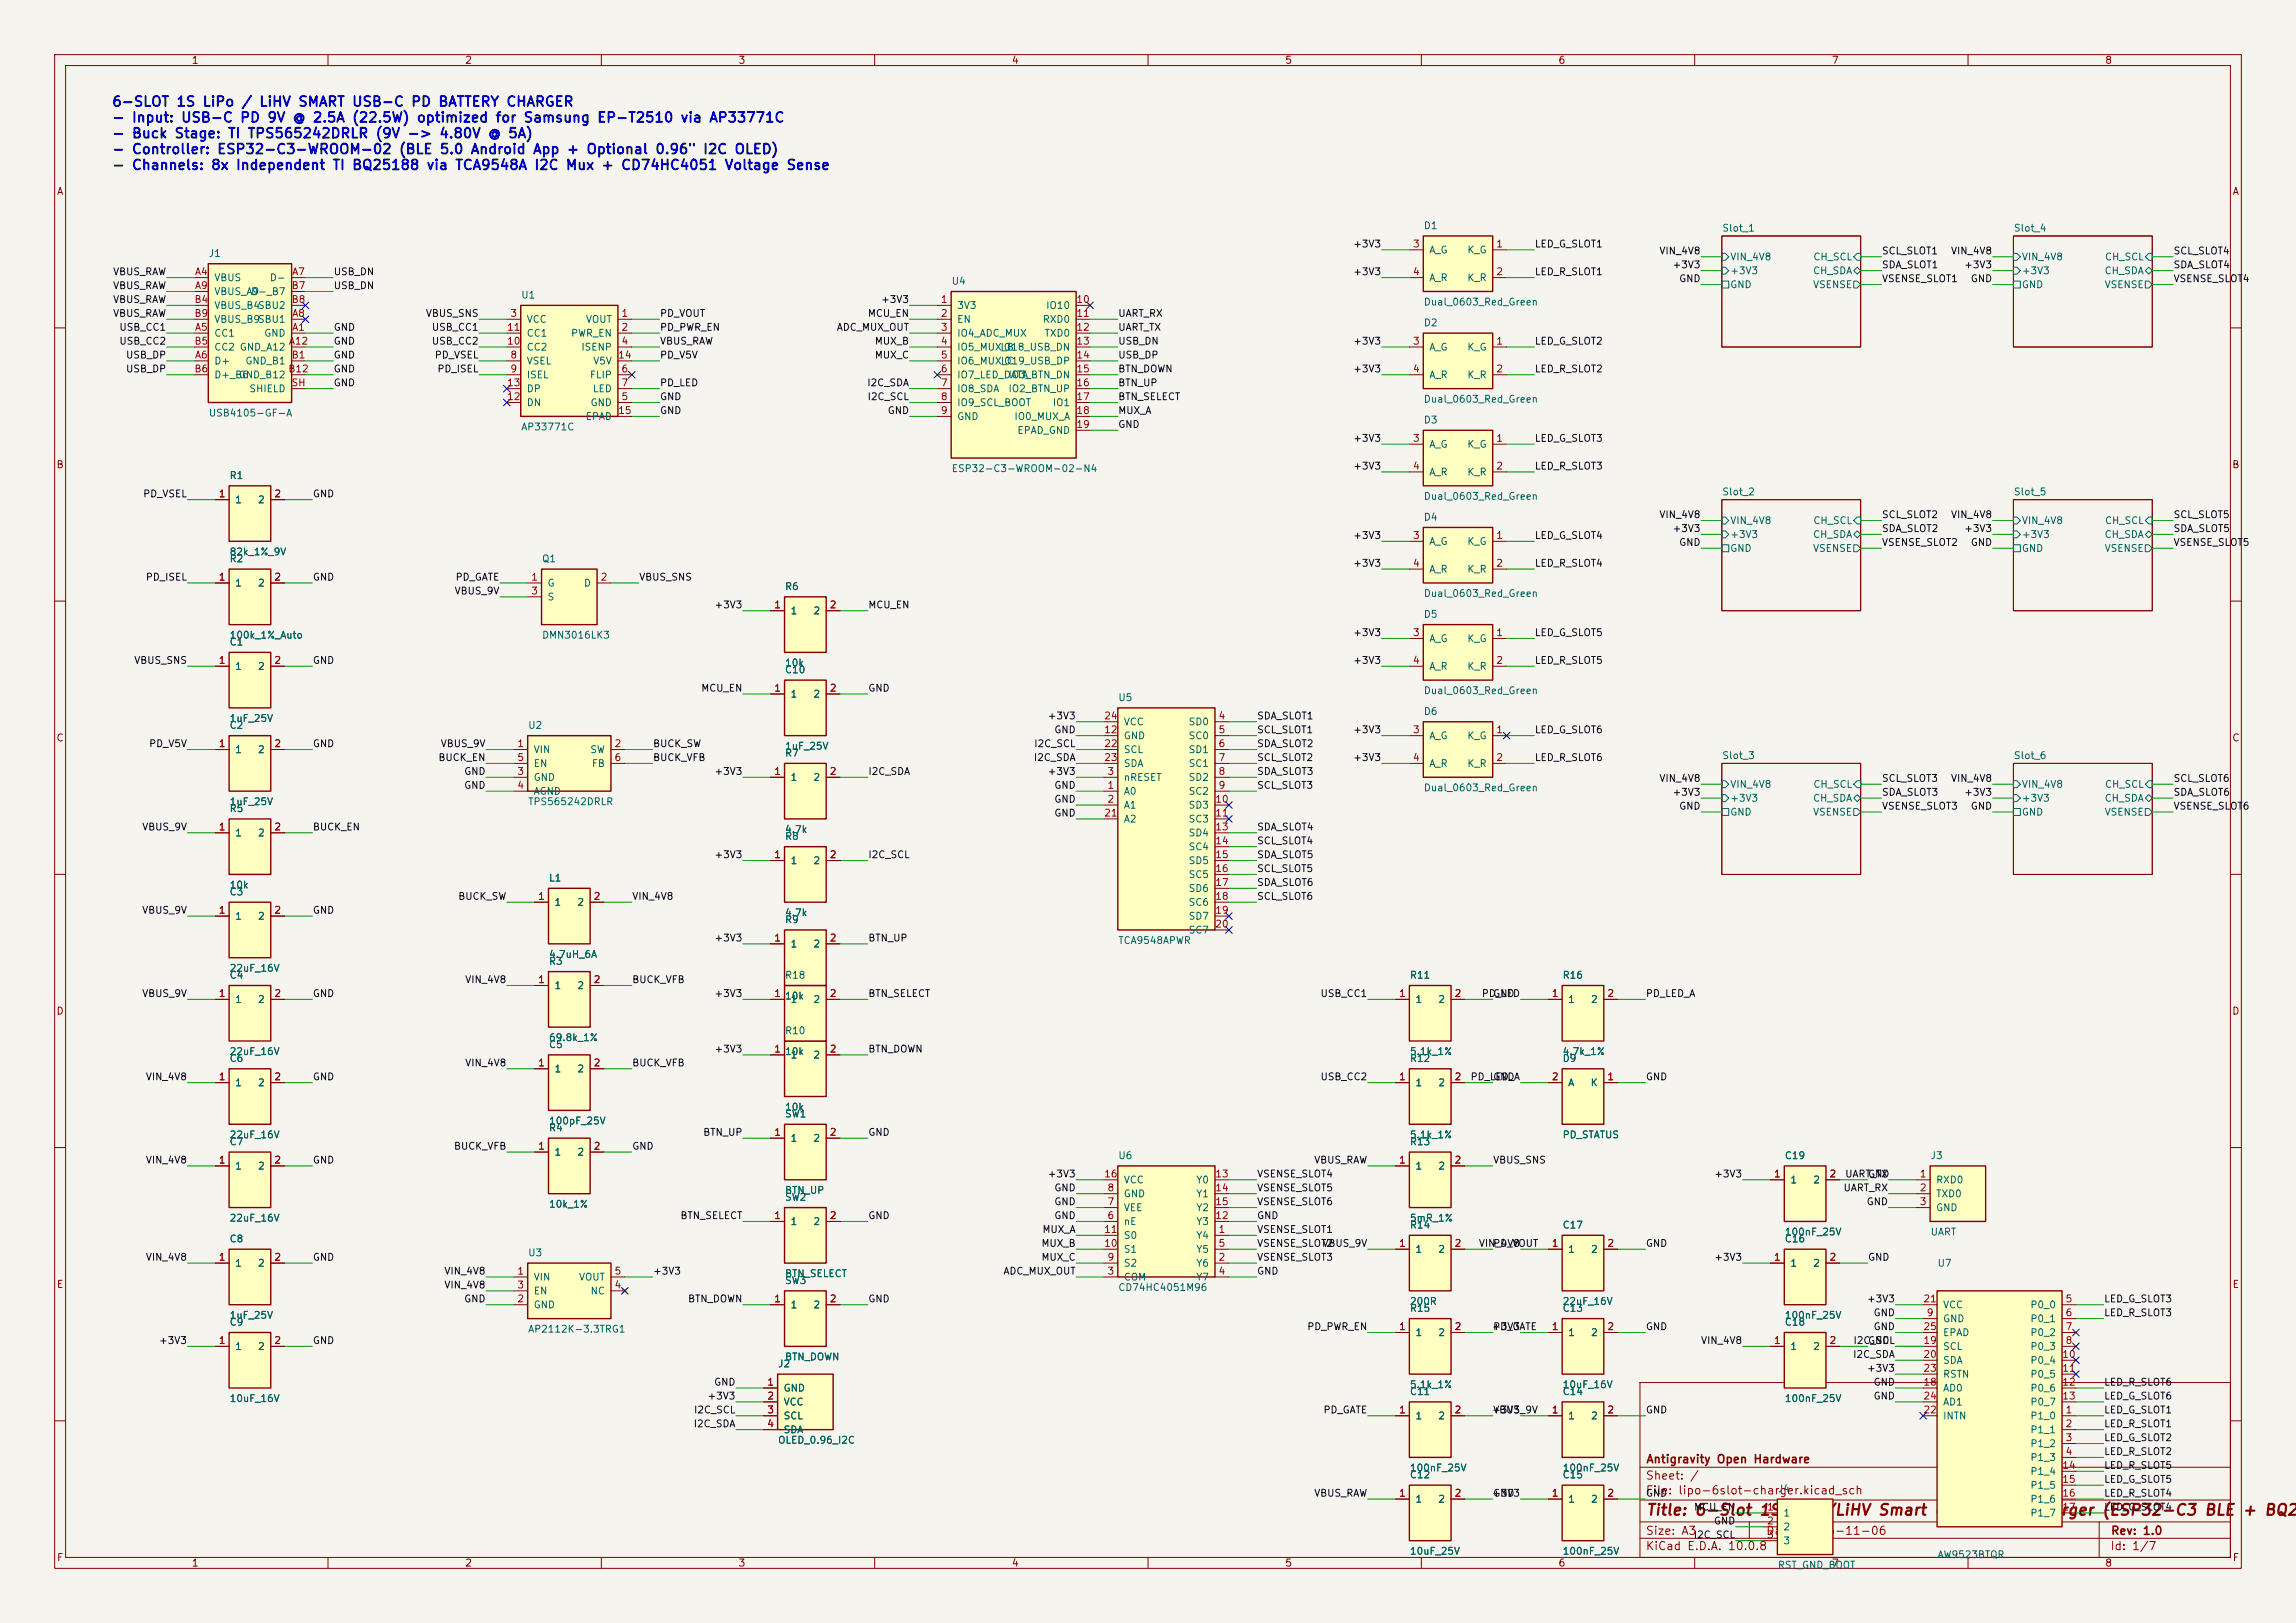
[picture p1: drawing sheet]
<svg xmlns="http://www.w3.org/2000/svg" width="420mm" height="297mm" viewBox="0 0 420 297" stroke-linecap="round" stroke-linejoin="round" font-family="sans-serif">
<defs><g id="words">
<g font-size="2" fill="#840000">
<text x="301" y="277.8">Title: 6-Slot 1S LiPo/LiHV Smart USB-C PD Charger (ESP32-C3 BLE</text>
<text x="410" y="277.8">+ BQ25</text>
</g>
<g font-size="1.8" fill="#0000c2">
<text x="20.4" y="19.9">6-SLOT 1S LiPo / LiHV SMART USB-C PD BATTERY CHARGER</text>
<text x="20.4" y="22.8">- Input: USB-C PD 9V @ 2.5A (22.5W) optimized for Samsung EP-T2510 via AP33771C</text>
<text x="20.4" y="25.7">- Buck Stage: TI TPS565242DRLR (9V -&gt; 4.80V @ 5A)</text>
<text x="20.4" y="28.6">- Controller: ESP32-C3-WROOM-02 (BLE 5.0 Android App + Optional 0.96&quot; I2C OLED)</text>
<text x="20.4" y="31.5">- Channels: 8x Independent TI BQ25188 via TCA9548A I2C Mux + CD74HC4051 Voltage Sense</text>
</g>
<g font-size="1.5" fill="#840000">
<text x="301" y="268.1">Antigravity Open Hardware</text>
<text x="300.9" y="273.8">File: lipo-6slot-charger.kicad_sch</text>
<text x="300.9" y="271.1">Sheet: /</text>
<text x="300.9" y="281.2">Size: A3</text>
<text x="322.9" y="281.2">Date: 2026-11-06</text>
<text x="386" y="281.2">Rev: 1.0</text>
<text x="300.9" y="284">KiCad E.D.A. 10.0.8</text>
<text x="385.9" y="284">Id: 1/7</text>
</g>
<g font-size="1.3" fill="#840000">
<text x="35" y="12">1</text>
<text x="85" y="12">2</text>
<text x="135" y="12">3</text>
<text x="185" y="12">4</text>
<text x="235" y="12">5</text>
<text x="285" y="12">6</text>
<text x="335" y="12">7</text>
<text x="385" y="12">8</text>
<text x="10.3" y="36">A</text>
<text x="408.3" y="36">A</text>
<text x="10.2" y="86">B</text>
<text x="408.2" y="86">B</text>
<text x="10.2" y="136">C</text>
<text x="408.2" y="136">C</text>
<text x="10.2" y="186">D</text>
<text x="408.2" y="186">D</text>
<text x="10.3" y="236">E</text>
<text x="408.3" y="236">E</text>
<text x="10.3" y="286">F</text>
<text x="35" y="287">1</text>
<text x="85" y="287">2</text>
<text x="135" y="287">3</text>
<text x="185" y="287">4</text>
<text x="235" y="287">5</text>
<text x="285" y="287">6</text>
<text x="335" y="287">7</text>
<text x="385" y="287">8</text>
<text x="408.3" y="286">F</text>
</g>
<g font-size="1.3" fill="#006464">
<text x="38.1" y="47.3">J1</text>
<text x="260.3" y="42.2">D1</text>
<text x="261.3" y="46.7">A_G</text>
<text x="268.3" y="46.7">K_G</text>
<text x="314.9" y="42.7">Slot_1</text>
<text x="316.4" y="48">VIN_4V8</text>
<text x="331.6" y="48">CH_SCL</text>
<text x="368.3" y="42.7">Slot_4</text>
<text x="369.7" y="48">VIN_4V8</text>
<text x="384.9" y="48">CH_SCL</text>
<text x="39.1" y="51.8">VBUS</text>
<text x="49.3" y="51.8">D-</text>
<text x="174" y="52.4">U4</text>
<text x="261.3" y="51.8">A_R</text>
<text x="268.3" y="51.8">K_R</text>
<text x="316.4" y="50.5">+3V3</text>
<text x="316.4" y="53">GND</text>
<text x="331.5" y="50.5">CH_SDA</text>
<text x="331.5" y="53">VSENSE</text>
<text x="369.7" y="50.5">+3V3</text>
<text x="369.7" y="53">GND</text>
<text x="384.9" y="50.5">CH_SDA</text>
<text x="384.9" y="53">VSENSE</text>
<text x="39.1" y="54.3">VBUS_A9</text>
<text x="39.1" y="56.8">VBUS_B4SBU2</text>
<text x="39.1" y="59.4">VBUS_B9SBU1</text>
<text x="45.8" y="54.3">D-_B7</text>
<text x="95.2" y="54.9">U1</text>
<text x="96.2" y="59.4">VCC</text>
<text x="107.1" y="59.4">VOUT</text>
<text x="175" y="56.8">3V3</text>
<text x="175" y="59.4">EN</text>
<text x="190.6" y="59.4">RXD0</text>
<text x="191.3" y="56.8">IO10</text>
<text x="260.3" y="56.2">Dual_0603_Red_Green</text>
<text x="39.1" y="61.9">CC1</text>
<text x="39.1" y="64.5">CC2 GND_A12</text>
<text x="48.2" y="61.9">GND</text>
<text x="96.2" y="64.5">CC2</text>
<text x="96.2" y="61.9">CC1</text>
<text x="104.3" y="61.9">PWR_EN</text>
<text x="106.2" y="64.5">ISENP</text>
<text x="175" y="61.9">IO4_ADC_MUX</text>
<text x="175" y="64.5">IO5_MUX_B</text>
<text x="182.9" y="64.5">IO18_USB_DN</text>
<text x="191" y="61.9">TXD0</text>
<text x="260.3" y="60">D2</text>
<text x="261.3" y="64.5">A_G</text>
<text x="268.3" y="64.5">K_G</text>
<text x="39.1" y="67">D+</text>
<text x="39.1" y="69.5">D+_B6</text>
<text x="43.6" y="69.5">GND_B12</text>
<text x="44.8" y="67">GND_B1</text>
<text x="96.2" y="67">VSEL</text>
<text x="96.2" y="69.5">ISEL</text>
<text x="107.8" y="69.5">FLIP</text>
<text x="108.4" y="67">V5V</text>
<text x="175" y="67">IO6_MUX_C</text>
<text x="175" y="69.5">IO7_LED_DATA</text>
<text x="183" y="67">IO19_USB_DP</text>
<text x="184.4" y="69.5">IO3_BTN_DN</text>
<text x="261.3" y="69.5">A_R</text>
<text x="268.3" y="69.5">K_R</text>
<text x="38.1" y="76.5">USB4105-GF-A</text>
<text x="45.5" y="72.1">SHIELD</text>
<text x="96.2" y="74.6">DN</text>
<text x="96.2" y="72.1">DP</text>
<text x="107" y="77.2">EPAD</text>
<text x="107.9" y="74.6">GND</text>
<text x="108.3" y="72.1">LED</text>
<text x="175" y="72.1">IO8_SDA</text>
<text x="175" y="74.6">IO9_SCL_BOOT</text>
<text x="175" y="77.2">GND</text>
<text x="184.4" y="72.1">IO2_BTN_UP</text>
<text x="185.4" y="77.2">IO0_MUX_A</text>
<text x="192.5" y="74.6">IO1</text>
<text x="260.3" y="77.8">D3</text>
<text x="260.3" y="74">Dual_0603_Red_Green</text>
<text x="95.2" y="79.1">AP33771C</text>
<text x="186" y="79.7">EPAD_GND</text>
<text x="261.3" y="82.2">A_G</text>
<text x="268.3" y="82.2">K_G</text>
<text x="41.9" y="88">R1</text>
<text x="174" y="86.7">ESP32-C3-WROOM-02-N4</text>
<text x="261.3" y="87.3">A_R</text>
<text x="268.3" y="87.3">K_R</text>
<text x="42.9" y="92.4">1</text>
<text x="47.1" y="92.4">2</text>
<text x="260.3" y="95.6">D4</text>
<text x="260.3" y="91.8">Dual_0603_Red_Green</text>
<text x="314.9" y="90.9">Slot_2</text>
<text x="368.3" y="90.9">Slot_5</text>
<text x="41.9" y="101.9">82k_1%_9V</text>
<text x="261.3" y="100">A_G</text>
<text x="268.3" y="100">K_G</text>
<text x="316.4" y="96.2">VIN_4V8</text>
<text x="316.4" y="98.8">+3V3</text>
<text x="316.4" y="101.3">GND</text>
<text x="331.5" y="98.8">CH_SDA</text>
<text x="331.5" y="101.3">VSENSE</text>
<text x="331.6" y="96.2">CH_SCL</text>
<text x="369.7" y="96.2">VIN_4V8</text>
<text x="369.7" y="98.8">+3V3</text>
<text x="369.7" y="101.3">GND</text>
<text x="384.9" y="98.8">CH_SDA</text>
<text x="384.9" y="101.3">VSENSE</text>
<text x="384.9" y="96.2">CH_SCL</text>
<text x="41.9" y="103.2">R2</text>
<text x="42.9" y="107.6">1</text>
<text x="47.1" y="107.6">2</text>
<text x="99" y="103.2">Q1</text>
<text x="100" y="107.6">G</text>
<text x="106.7" y="107.6">D</text>
<text x="261.3" y="105.1">A_R</text>
<text x="268.3" y="105.1">K_R</text>
<text x="100" y="110.2">S</text>
<text x="143.5" y="108.3">R6</text>
<text x="144.5" y="112.7">1</text>
<text x="148.7" y="112.7">2</text>
<text x="260.3" y="109.5">Dual_0603_Red_Green</text>
<text x="260.3" y="113.4">D5</text>
<text x="41.9" y="118.4">C1</text>
<text x="41.9" y="117.2">100k_1%_Auto</text>
<text x="99" y="117.2">DMN3016LK3</text>
<text x="261.3" y="117.8">A_G</text>
<text x="268.3" y="117.8">K_G</text>
<text x="42.9" y="122.9">1</text>
<text x="47.1" y="122.9">2</text>
<text x="143.5" y="123.5">C10</text>
<text x="143.5" y="122.2">10k</text>
<text x="261.3" y="122.9">A_R</text>
<text x="268.3" y="122.9">K_R</text>
<text x="144.5" y="128">1</text>
<text x="148.7" y="128">2</text>
<text x="204.5" y="128.6">U5</text>
<text x="260.3" y="131.1">D6</text>
<text x="260.3" y="127.3">Dual_0603_Red_Green</text>
<text x="41.9" y="133.7">C2</text>
<text x="41.9" y="132.4">1uF_25V</text>
<text x="96.5" y="133.7">U2</text>
<text x="143.5" y="137.5">1uF_25V</text>
<text x="205.5" y="135.6">GND</text>
<text x="205.5" y="133">VCC</text>
<text x="217.3" y="133">SD0</text>
<text x="217.3" y="135.6">SC0</text>
<text x="261.3" y="135.6">A_G</text>
<text x="268.3" y="135.6">K_G</text>
<text x="42.9" y="138.1">1</text>
<text x="47.1" y="138.1">2</text>
<text x="97.5" y="138.1">VIN</text>
<text x="97.5" y="143.2">GND</text>
<text x="97.5" y="140.7">EN</text>
<text x="107.9" y="138.1">SW</text>
<text x="108.2" y="140.7">FB</text>
<text x="143.5" y="138.8">R7</text>
<text x="144.5" y="143.2">1</text>
<text x="148.7" y="143.2">2</text>
<text x="205.5" y="143.2">nRESET</text>
<text x="205.5" y="138.1">SCL</text>
<text x="205.5" y="140.7">SDA</text>
<text x="217.3" y="138.1">SD1</text>
<text x="217.3" y="140.7">SC1</text>
<text x="217.3" y="143.2">SD2</text>
<text x="261.3" y="140.7">A_R</text>
<text x="268.3" y="140.7">K_R</text>
<text x="314.9" y="139.2">Slot_3</text>
<text x="368.3" y="139.2">Slot_6</text>
<text x="41.9" y="147.6">1uF_25V</text>
<text x="41.9" y="148.9">R5</text>
<text x="96.5" y="147.6">TPS565242DRLR</text>
<text x="97.5" y="145.7">AGND</text>
<text x="205.5" y="145.7">A0</text>
<text x="205.5" y="148.3">A1</text>
<text x="217.3" y="145.7">SC2</text>
<text x="217.3" y="148.3">SD3</text>
<text x="260.3" y="145.1">Dual_0603_Red_Green</text>
<text x="316.4" y="144.5">VIN_4V8</text>
<text x="316.4" y="147">+3V3</text>
<text x="316.4" y="149.6">GND</text>
<text x="331.5" y="147">CH_SDA</text>
<text x="331.5" y="149.6">VSENSE</text>
<text x="331.6" y="144.5">CH_SCL</text>
<text x="369.7" y="144.5">VIN_4V8</text>
<text x="369.7" y="147">+3V3</text>
<text x="369.7" y="149.6">GND</text>
<text x="384.9" y="147">CH_SDA</text>
<text x="384.9" y="149.6">VSENSE</text>
<text x="384.9" y="144.5">CH_SCL</text>
<text x="42.9" y="153.4">1</text>
<text x="47.1" y="153.4">2</text>
<text x="143.5" y="154">R8</text>
<text x="143.5" y="152.7">4.7k</text>
<text x="205.5" y="150.8">A2</text>
<text x="217.3" y="150.8">SC3</text>
<text x="217.3" y="153.4">SD4</text>
<text x="217.3" y="155.9">SC4</text>
<text x="100.3" y="161.6">L1</text>
<text x="144.5" y="158.4">1</text>
<text x="148.7" y="158.4">2</text>
<text x="217.3" y="158.4">SD5</text>
<text x="217.3" y="161">SC5</text>
<text x="41.9" y="162.9">10k</text>
<text x="41.9" y="164.2">C3</text>
<text x="101.3" y="166.1">1</text>
<text x="105.5" y="166.1">2</text>
<text x="143.5" y="168">4.7k</text>
<text x="217.3" y="163.5">SD6</text>
<text x="217.3" y="166.1">SC6</text>
<text x="42.9" y="168.6">1</text>
<text x="47.1" y="168.6">2</text>
<text x="143.5" y="169.2">R9</text>
<text x="144.5" y="173.7">1</text>
<text x="148.7" y="173.7">2</text>
<text x="204.5" y="173">TCA9548APWR</text>
<text x="217.3" y="168.6">SD7</text>
<text x="217.3" y="171.1">SC7</text>
<text x="41.9" y="178.1">22uF_16V</text>
<text x="41.9" y="179.4">C4</text>
<text x="100.3" y="175.6">4.7uH_6A</text>
<text x="100.3" y="176.9">R3</text>
<text x="143.5" y="179.4">R18</text>
<text x="257.8" y="179.4">R11</text>
<text x="285.7" y="179.4">R16</text>
<text x="42.9" y="183.8">1</text>
<text x="47.1" y="183.8">2</text>
<text x="101.3" y="181.3">1</text>
<text x="105.5" y="181.3">2</text>
<text x="143.5" y="183.2">10k</text>
<text x="144.5" y="183.8">1</text>
<text x="148.7" y="183.8">2</text>
<text x="258.8" y="183.8">1</text>
<text x="263" y="183.8">2</text>
<text x="286.7" y="183.8">1</text>
<text x="290.9" y="183.8">2</text>
<text x="100.3" y="190.8">69.8k_1%</text>
<text x="143.5" y="189.6">R10</text>
<text x="41.9" y="194.6">C6</text>
<text x="41.9" y="193.4">22uF_16V</text>
<text x="100.3" y="192.1">C5</text>
<text x="101.3" y="196.5">1</text>
<text x="105.5" y="196.5">2</text>
<text x="143.5" y="193.4">10k</text>
<text x="144.5" y="194">1</text>
<text x="148.7" y="194">2</text>
<text x="257.8" y="193.4">5.1k_1%</text>
<text x="257.8" y="194.6">R12</text>
<text x="285.7" y="193.4">4.7k_1%</text>
<text x="285.7" y="194.6">D9</text>
<text x="42.9" y="199.1">1</text>
<text x="47.1" y="199.1">2</text>
<text x="143.5" y="203.5">10k</text>
<text x="258.8" y="199.1">1</text>
<text x="263" y="199.1">2</text>
<text x="286.7" y="199.1">A</text>
<text x="290.9" y="199.1">K</text>
<text x="41.9" y="209.9">C7</text>
<text x="41.9" y="208.6">22uF_16V</text>
<text x="100.3" y="207.3">R4</text>
<text x="100.3" y="206.1">100pF_25V</text>
<text x="143.5" y="204.8">SW1</text>
<text x="144.5" y="209.2">1</text>
<text x="148.7" y="209.2">2</text>
<text x="257.8" y="208.6">5.1k_1%</text>
<text x="257.8" y="209.9">R13</text>
<text x="285.7" y="208.6">PD_STATUS</text>
<text x="42.9" y="214.3">1</text>
<text x="47.1" y="214.3">2</text>
<text x="101.3" y="211.8">1</text>
<text x="105.5" y="211.8">2</text>
<text x="204.5" y="212.4">U6</text>
<text x="258.8" y="214.3">1</text>
<text x="263" y="214.3">2</text>
<text x="326.4" y="212.4">C19</text>
<text x="353" y="212.4">J3</text>
<text x="100.3" y="221.3">10k_1%</text>
<text x="143.5" y="218.8">BTN_UP</text>
<text x="143.5" y="220">SW2</text>
<text x="205.5" y="221.9">VEE</text>
<text x="205.5" y="219.4">GND</text>
<text x="205.5" y="216.9">VCC</text>
<text x="218.7" y="216.9">Y0</text>
<text x="218.7" y="219.4">Y1</text>
<text x="218.7" y="221.9">Y2</text>
<text x="327.4" y="216.9">1</text>
<text x="331.6" y="216.9">2</text>
<text x="354" y="216.9">RXD0</text>
<text x="354" y="219.4">TXD0</text>
<text x="354" y="221.9">GND</text>
<text x="41.9" y="227.7">C8</text>
<text x="41.9" y="223.8">22uF_16V</text>
<text x="144.5" y="224.5">1</text>
<text x="148.7" y="224.5">2</text>
<text x="205.5" y="224.5">nE</text>
<text x="205.5" y="227">S0</text>
<text x="218.7" y="227">Y4</text>
<text x="218.7" y="224.5">Y3</text>
<text x="257.8" y="225.1">R14</text>
<text x="257.8" y="223.8">5mR_1%</text>
<text x="285.7" y="225.1">C17</text>
<text x="326.4" y="226.4">100nF_25V</text>
<text x="326.4" y="227.7">C16</text>
<text x="353" y="226.4">UART</text>
<text x="42.9" y="232.1">1</text>
<text x="47.1" y="232.1">2</text>
<text x="96.5" y="230.2">U3</text>
<text x="205.5" y="232.1">S2</text>
<text x="205.5" y="229.6">S1</text>
<text x="218.7" y="232.1">Y6</text>
<text x="218.7" y="229.6">Y5</text>
<text x="258.8" y="229.6">1</text>
<text x="263" y="229.6">2</text>
<text x="286.7" y="229.6">1</text>
<text x="290.9" y="229.6">2</text>
<text x="327.4" y="232.1">1</text>
<text x="331.6" y="232.1">2</text>
<text x="354.3" y="232.1">U7</text>
<text x="97.5" y="234.6">VIN</text>
<text x="97.5" y="239.7">GND</text>
<text x="97.5" y="237.2">EN</text>
<text x="105.8" y="234.6">VOUT</text>
<text x="107.9" y="237.2">NC</text>
<text x="143.5" y="234">BTN_SELECT</text>
<text x="143.5" y="235.3">SW3</text>
<text x="144.5" y="239.7">1</text>
<text x="148.7" y="239.7">2</text>
<text x="204.5" y="236.5">CD74HC4051M96</text>
<text x="205.5" y="234.6">COM</text>
<text x="218.7" y="234.6">Y7</text>
<text x="257.8" y="239.1">200R</text>
<text x="285.7" y="239.1">22uF_16V</text>
<text x="355.3" y="239.7">VCC</text>
<text x="371.3" y="239.7">P0_0</text>
<text x="41.9" y="241.6">1uF_25V</text>
<text x="41.9" y="242.9">C9</text>
<text x="96.5" y="244.2">AP2112K-3.3TRG1</text>
<text x="257.8" y="240.4">R15</text>
<text x="258.8" y="244.8">1</text>
<text x="263" y="244.8">2</text>
<text x="285.7" y="240.4">C13</text>
<text x="286.7" y="244.8">1</text>
<text x="290.9" y="244.8">2</text>
<text x="326.4" y="241.6">100nF_25V</text>
<text x="326.4" y="242.9">C18</text>
<text x="355.3" y="242.3">GND</text>
<text x="355.3" y="244.8">EPAD</text>
<text x="371.3" y="242.3">P0_1</text>
<text x="371.3" y="244.8">P0_2</text>
<text x="42.9" y="247.3">1</text>
<text x="47.1" y="247.3">2</text>
<text x="142.2" y="250.5">J2</text>
<text x="143.5" y="249.2">BTN_DOWN</text>
<text x="327.4" y="247.3">1</text>
<text x="331.6" y="247.3">2</text>
<text x="355.3" y="247.3">SCL</text>
<text x="355.3" y="249.9">SDA</text>
<text x="371.3" y="247.3">P0_3</text>
<text x="371.3" y="249.9">P0_4</text>
<text x="41.9" y="256.9">10uF_16V</text>
<text x="143.2" y="255">GND</text>
<text x="143.2" y="257.5">VCC</text>
<text x="257.8" y="255.6">C11</text>
<text x="257.8" y="254.3">5.1k_1%</text>
<text x="285.7" y="255.6">C14</text>
<text x="285.7" y="254.3">10uF_16V</text>
<text x="326.4" y="256.9">100nF_25V</text>
<text x="355.3" y="255">AD0</text>
<text x="355.3" y="252.4">RSTN</text>
<text x="355.3" y="257.5">AD1</text>
<text x="371.3" y="252.4">P0_5</text>
<text x="371.3" y="255">P0_6</text>
<text x="371.3" y="257.5">P0_7</text>
<text x="143.2" y="260">SCL</text>
<text x="143.2" y="262.6">SDA</text>
<text x="258.8" y="260">1</text>
<text x="263" y="260">2</text>
<text x="286.7" y="260">1</text>
<text x="290.9" y="260">2</text>
<text x="355.3" y="260">INTN</text>
<text x="371.3" y="260">P1_0</text>
<text x="371.3" y="262.6">P1_1</text>
<text x="142.2" y="264.5">OLED_0.96_I2C</text>
<text x="257.8" y="269.6">100nF_25V</text>
<text x="285.7" y="269.6">100nF_25V</text>
<text x="371.3" y="265.1">P1_2</text>
<text x="371.3" y="267.7">P1_3</text>
<text x="257.8" y="270.8">C12</text>
<text x="258.8" y="275.3">1</text>
<text x="263" y="275.3">2</text>
<text x="285.7" y="270.8">C15</text>
<text x="286.7" y="275.3">1</text>
<text x="290.9" y="275.3">2</text>
<text x="325.1" y="273.4">J4</text>
<text x="371.3" y="270.2">P1_4</text>
<text x="371.3" y="272.7">P1_5</text>
<text x="371.3" y="275.3">P1_6</text>
<text x="326.1" y="277.8">1</text>
<text x="326.1" y="280.4">2</text>
<text x="371.3" y="277.8">P1_7</text>
<text x="257.8" y="284.8">10uF_25V</text>
<text x="285.7" y="284.8">100nF_25V</text>
<text x="325.1" y="287.3">RST_GND_BOOT</text>
<text x="326.1" y="282.9">3</text>
<text x="354.3" y="285.4">AW9523BTQR</text>
</g>
<g font-size="1.3" fill="#0f0f0f">
<text x="247.4" y="45.6">+3V3</text>
<text x="280.6" y="45.6">LED_G_SLOT1</text>
<text x="303.4" y="46.9">VIN_4V8</text>
<text x="344.1" y="46.9">SCL_SLOT1</text>
<text x="356.8" y="46.9">VIN_4V8</text>
<text x="397.5" y="46.9">SCL_SLOT4</text>
<text x="20.6" y="50.7">VBUS_RAW</text>
<text x="20.6" y="53.2">VBUS_RAW</text>
<text x="60.9" y="50.7">USB_DN</text>
<text x="60.9" y="53.2">USB_DN</text>
<text x="247.4" y="50.7">+3V3</text>
<text x="280.6" y="50.7">LED_R_SLOT1</text>
<text x="305.8" y="49.4">+3V3</text>
<text x="307.1" y="51.9">GND</text>
<text x="344.1" y="51.9">VSENSE_SLOT1</text>
<text x="344.1" y="49.4">SDA_SLOT1</text>
<text x="359.2" y="49.4">+3V3</text>
<text x="360.4" y="51.9">GND</text>
<text x="397.5" y="49.4">SDA_SLOT4</text>
<text x="397.5" y="51.9">VSENSE_SLOT4</text>
<text x="20.6" y="55.8">VBUS_RAW</text>
<text x="20.6" y="58.3">VBUS_RAW</text>
<text x="77.8" y="58.3">VBUS_SNS</text>
<text x="120.6" y="58.3">PD_VOUT</text>
<text x="158.6" y="58.3">MCU_EN</text>
<text x="161.1" y="55.8">+3V3</text>
<text x="204.4" y="58.3">UART_RX</text>
<text x="21.7" y="60.8">USB_CC1</text>
<text x="21.7" y="63.4">USB_CC2</text>
<text x="22.9" y="65.9">USB_DP</text>
<text x="60.9" y="60.8">GND</text>
<text x="60.9" y="63.4">GND</text>
<text x="60.9" y="65.9">GND</text>
<text x="78.9" y="60.8">USB_CC1</text>
<text x="78.9" y="63.4">USB_CC2</text>
<text x="79.4" y="65.9">PD_VSEL</text>
<text x="120.6" y="60.8">PD_PWR_EN</text>
<text x="120.6" y="63.4">VBUS_RAW</text>
<text x="120.6" y="65.9">PD_V5V</text>
<text x="153" y="60.8">ADC_MUX_OUT</text>
<text x="159.9" y="63.4">MUX_B</text>
<text x="159.9" y="65.9">MUX_C</text>
<text x="204.4" y="60.8">UART_TX</text>
<text x="204.4" y="63.4">USB_DN</text>
<text x="204.4" y="65.9">USB_DP</text>
<text x="247.4" y="63.4">+3V3</text>
<text x="280.6" y="63.4">LED_G_SLOT2</text>
<text x="22.9" y="68.5">USB_DP</text>
<text x="60.9" y="68.5">GND</text>
<text x="60.9" y="71">GND</text>
<text x="79.9" y="68.5">PD_ISEL</text>
<text x="120.6" y="71">PD_LED</text>
<text x="158.5" y="71">I2C_SDA</text>
<text x="204.4" y="68.5">BTN_DOWN</text>
<text x="204.4" y="71">BTN_UP</text>
<text x="247.4" y="68.5">+3V3</text>
<text x="280.6" y="68.5">LED_R_SLOT2</text>
<text x="120.6" y="73.5">GND</text>
<text x="120.6" y="76.1">GND</text>
<text x="158.6" y="73.5">I2C_SCL</text>
<text x="162.3" y="76.1">GND</text>
<text x="204.4" y="73.5">BTN_SELECT</text>
<text x="204.4" y="76.1">MUX_A</text>
<text x="204.4" y="78.6">GND</text>
<text x="247.4" y="81.2">+3V3</text>
<text x="280.6" y="81.2">LED_G_SLOT3</text>
<text x="247.4" y="86.2">+3V3</text>
<text x="280.6" y="86.2">LED_R_SLOT3</text>
<text x="26.1" y="91.3">PD_VSEL</text>
<text x="57.1" y="91.3">GND</text>
<text x="303.4" y="95.1">VIN_4V8</text>
<text x="344.1" y="95.1">SCL_SLOT2</text>
<text x="356.8" y="95.1">VIN_4V8</text>
<text x="397.5" y="95.1">SCL_SLOT5</text>
<text x="247.4" y="98.9">+3V3</text>
<text x="280.6" y="98.9">LED_G_SLOT4</text>
<text x="305.8" y="97.7">+3V3</text>
<text x="307.1" y="100.2">GND</text>
<text x="344.1" y="97.7">SDA_SLOT2</text>
<text x="344.1" y="100.2">VSENSE_SLOT2</text>
<text x="359.2" y="97.7">+3V3</text>
<text x="360.4" y="100.2">GND</text>
<text x="397.5" y="97.7">SDA_SLOT5</text>
<text x="397.5" y="100.2">VSENSE_SLOT5</text>
<text x="26.6" y="106.6">PD_ISEL</text>
<text x="57.1" y="106.6">GND</text>
<text x="83.2" y="106.6">PD_GATE</text>
<text x="116.8" y="106.6">VBUS_SNS</text>
<text x="247.4" y="104">+3V3</text>
<text x="280.6" y="104">LED_R_SLOT4</text>
<text x="83" y="109.1">VBUS_9V</text>
<text x="130.6" y="111.6">+3V3</text>
<text x="158.7" y="111.6">MCU_EN</text>
<text x="247.4" y="116.7">+3V3</text>
<text x="280.6" y="116.7">LED_G_SLOT5</text>
<text x="24.4" y="121.8">VBUS_SNS</text>
<text x="57.1" y="121.8">GND</text>
<text x="247.4" y="121.8">+3V3</text>
<text x="280.6" y="121.8">LED_R_SLOT5</text>
<text x="128.2" y="126.9">MCU_EN</text>
<text x="158.7" y="126.9">GND</text>
<text x="191.5" y="132">+3V3</text>
<text x="229.8" y="132">SDA_SLOT1</text>
<text x="27.2" y="137">PD_V5V</text>
<text x="57.1" y="137">GND</text>
<text x="80.5" y="137">VBUS_9V</text>
<text x="119.4" y="137">BUCK_SW</text>
<text x="189.1" y="137">I2C_SCL</text>
<text x="192.8" y="134.5">GND</text>
<text x="229.8" y="134.5">SCL_SLOT1</text>
<text x="229.8" y="137">SDA_SLOT2</text>
<text x="247.4" y="134.5">+3V3</text>
<text x="280.6" y="134.5">LED_G_SLOT6</text>
<text x="80.1" y="139.6">BUCK_EN</text>
<text x="84.8" y="142.1">GND</text>
<text x="119.4" y="139.6">BUCK_VFB</text>
<text x="130.6" y="142.1">+3V3</text>
<text x="158.7" y="142.1">I2C_SDA</text>
<text x="189" y="139.6">I2C_SDA</text>
<text x="191.5" y="142.1">+3V3</text>
<text x="229.8" y="139.6">SCL_SLOT2</text>
<text x="229.8" y="142.1">SDA_SLOT3</text>
<text x="247.4" y="139.6">+3V3</text>
<text x="280.6" y="139.6">LED_R_SLOT6</text>
<text x="303.4" y="143.4">VIN_4V8</text>
<text x="344.1" y="143.4">SCL_SLOT3</text>
<text x="356.8" y="143.4">VIN_4V8</text>
<text x="397.5" y="143.4">SCL_SLOT6</text>
<text x="84.8" y="144.7">GND</text>
<text x="192.8" y="144.7">GND</text>
<text x="192.8" y="147.2">GND</text>
<text x="192.8" y="149.7">GND</text>
<text x="229.8" y="144.7">SCL_SLOT3</text>
<text x="305.8" y="145.9">+3V3</text>
<text x="307.1" y="148.5">GND</text>
<text x="344.1" y="145.9">SDA_SLOT3</text>
<text x="344.1" y="148.5">VSENSE_SLOT3</text>
<text x="359.2" y="145.9">+3V3</text>
<text x="360.4" y="148.5">GND</text>
<text x="397.5" y="145.9">SDA_SLOT6</text>
<text x="397.5" y="148.5">VSENSE_SLOT6</text>
<text x="25.9" y="152.3">VBUS_9V</text>
<text x="57.1" y="152.3">BUCK_EN</text>
<text x="229.8" y="152.3">SDA_SLOT4</text>
<text x="229.8" y="154.8">SCL_SLOT4</text>
<text x="130.6" y="157.4">+3V3</text>
<text x="158.7" y="157.4">I2C_SCL</text>
<text x="229.8" y="157.4">SDA_SLOT5</text>
<text x="229.8" y="159.9">SCL_SLOT5</text>
<text x="25.9" y="167.5">VBUS_9V</text>
<text x="57.1" y="167.5">GND</text>
<text x="83.7" y="165">BUCK_SW</text>
<text x="115.5" y="165">VIN_4V8</text>
<text x="229.8" y="162.4">SDA_SLOT6</text>
<text x="229.8" y="165">SCL_SLOT6</text>
<text x="130.6" y="172.6">+3V3</text>
<text x="158.7" y="172.6">BTN_UP</text>
<text x="25.9" y="182.8">VBUS_9V</text>
<text x="57.1" y="182.8">GND</text>
<text x="85" y="180.2">VIN_4V8</text>
<text x="115.5" y="180.2">BUCK_VFB</text>
<text x="130.6" y="182.8">+3V3</text>
<text x="158.7" y="182.8">BTN_SELECT</text>
<text x="241.4" y="182.8">USB_CC1</text>
<text x="270.9" y="182.8">PD_LED</text>
<text x="273" y="182.8">GND</text>
<text x="301" y="182.8">PD_LED_A</text>
<text x="26.6" y="198">VIN_4V8</text>
<text x="57.1" y="198">GND</text>
<text x="85" y="195.5">VIN_4V8</text>
<text x="115.5" y="195.5">BUCK_VFB</text>
<text x="130.6" y="192.9">+3V3</text>
<text x="158.7" y="192.9">BTN_DOWN</text>
<text x="241.4" y="198">USB_CC2</text>
<text x="268.9" y="198">PD_LED_A</text>
<text x="273" y="198">GND</text>
<text x="301" y="198">GND</text>
<text x="128.5" y="208.2">BTN_UP</text>
<text x="158.7" y="208.2">GND</text>
<text x="26.6" y="213.2">VIN_4V8</text>
<text x="57.1" y="213.2">GND</text>
<text x="82.9" y="210.7">BUCK_VFB</text>
<text x="115.5" y="210.7">GND</text>
<text x="191.5" y="215.8">+3V3</text>
<text x="229.8" y="215.8">VSENSE_SLOT4</text>
<text x="240.3" y="213.2">VBUS_RAW</text>
<text x="273" y="213.2">VBUS_SNS</text>
<text x="313.5" y="215.8">+3V3</text>
<text x="337.4" y="215.8">UART_TX</text>
<text x="341.6" y="215.8">GND</text>
<text x="192.8" y="218.3">GND</text>
<text x="192.8" y="220.9">GND</text>
<text x="229.8" y="220.9">VSENSE_SLOT6</text>
<text x="229.8" y="218.3">VSENSE_SLOT5</text>
<text x="337.1" y="218.3">UART_RX</text>
<text x="341.3" y="220.9">GND</text>
<text x="124.4" y="223.4">BTN_SELECT</text>
<text x="158.7" y="223.4">GND</text>
<text x="190.6" y="225.9">MUX_A</text>
<text x="192.8" y="223.4">GND</text>
<text x="229.8" y="223.4">GND</text>
<text x="229.8" y="225.9">VSENSE_SLOT1</text>
<text x="26.6" y="231">VIN_4V8</text>
<text x="57.1" y="231">GND</text>
<text x="81.2" y="233.6">VIN_4V8</text>
<text x="119.4" y="233.6">+3V3</text>
<text x="183.4" y="233.6">ADC_MUX_OUT</text>
<text x="190.4" y="228.5">MUX_B</text>
<text x="190.4" y="231">MUX_C</text>
<text x="229.8" y="228.5">VSENSE_SLOT2</text>
<text x="229.8" y="231">VSENSE_SLOT3</text>
<text x="229.8" y="233.6">GND</text>
<text x="241.8" y="228.5">VBUS_9V</text>
<text x="270.4" y="228.5">VIN_4V8</text>
<text x="273" y="228.5">PD_VOUT</text>
<text x="301" y="228.5">GND</text>
<text x="313.5" y="231">+3V3</text>
<text x="341.6" y="231">GND</text>
<text x="81.2" y="236.1">VIN_4V8</text>
<text x="84.8" y="238.6">GND</text>
<text x="125.7" y="238.6">BTN_DOWN</text>
<text x="158.7" y="238.6">GND</text>
<text x="341.4" y="238.6">+3V3</text>
<text x="384.8" y="238.6">LED_G_SLOT3</text>
<text x="239" y="243.7">PD_PWR_EN</text>
<text x="272.8" y="243.7">+3V3</text>
<text x="273" y="243.7">PD_GATE</text>
<text x="301" y="243.7">GND</text>
<text x="342.6" y="241.2">GND</text>
<text x="342.6" y="243.7">GND</text>
<text x="384.8" y="241.2">LED_R_SLOT3</text>
<text x="29" y="246.3">+3V3</text>
<text x="57.1" y="246.3">GND</text>
<text x="311" y="246.3">VIN_4V8</text>
<text x="338.9" y="248.8">I2C_SDA</text>
<text x="338.9" y="246.3">I2C_SCL</text>
<text x="341.4" y="251.3">+3V3</text>
<text x="341.6" y="246.3">GND</text>
<text x="129.3" y="256.4">+3V3</text>
<text x="130.5" y="253.9">GND</text>
<text x="342.6" y="253.9">GND</text>
<text x="342.6" y="256.4">GND</text>
<text x="384.8" y="253.9">LED_R_SLOT6</text>
<text x="384.8" y="256.4">LED_G_SLOT6</text>
<text x="126.8" y="261.5">I2C_SDA</text>
<text x="126.8" y="259">I2C_SCL</text>
<text x="242" y="259">PD_GATE</text>
<text x="272.8" y="259">+3V3</text>
<text x="273" y="259">VBUS_9V</text>
<text x="301" y="259">GND</text>
<text x="384.8" y="259">LED_G_SLOT1</text>
<text x="384.8" y="261.5">LED_R_SLOT1</text>
<text x="384.8" y="264">LED_G_SLOT2</text>
<text x="384.8" y="266.6">LED_R_SLOT2</text>
<text x="384.8" y="269.1">LED_R_SLOT5</text>
<text x="240.3" y="274.2">VBUS_RAW</text>
<text x="272.8" y="274.2">+3V3</text>
<text x="273" y="274.2">GND</text>
<text x="301" y="274.2">GND</text>
<text x="384.8" y="271.7">LED_G_SLOT5</text>
<text x="384.8" y="274.2">LED_R_SLOT4</text>
<text x="309.7" y="281.8">I2C_SCL</text>
<text x="309.8" y="276.7">MCU_EN</text>
<text x="313.4" y="279.3">GND</text>
<text x="384.8" y="276.7">LED_G_SLOT4</text>
</g>
<g font-size="1.3" fill="#a90000">
<text x="258.3" y="45.6">3</text>
<text x="273.6" y="45.6">1</text>
<text x="35.6" y="50.7">A4</text>
<text x="35.6" y="53.2">A9</text>
<text x="53.2" y="53.2">B7</text>
<text x="53.3" y="50.7">A7</text>
<text x="258.3" y="50.7">4</text>
<text x="273.6" y="50.7">2</text>
<text x="35.5" y="55.7">B4</text>
<text x="35.5" y="58.3">B9</text>
<text x="53.2" y="55.7">B8</text>
<text x="53.3" y="58.3">A8</text>
<text x="93.2" y="58.3">3</text>
<text x="113.6" y="58.3">1</text>
<text x="172" y="55.7">1</text>
<text x="172" y="58.3">2</text>
<text x="196.8" y="55.7">10</text>
<text x="196.8" y="58.3">11</text>
<text x="35.5" y="63.4">B5</text>
<text x="35.6" y="60.8">A5</text>
<text x="35.6" y="65.9">A6</text>
<text x="52.7" y="63.4">A12</text>
<text x="53.2" y="65.9">B1</text>
<text x="53.3" y="60.8">A1</text>
<text x="92.6" y="63.4">10</text>
<text x="92.6" y="60.8">11</text>
<text x="93.2" y="65.9">8</text>
<text x="113" y="65.9">14</text>
<text x="113.6" y="60.8">2</text>
<text x="113.6" y="63.4">4</text>
<text x="172" y="60.8">3</text>
<text x="172" y="63.4">4</text>
<text x="172" y="65.9">5</text>
<text x="196.8" y="60.8">12</text>
<text x="196.8" y="63.4">13</text>
<text x="196.8" y="65.9">14</text>
<text x="258.3" y="63.4">3</text>
<text x="273.6" y="63.4">1</text>
<text x="35.5" y="68.4">B6</text>
<text x="52.6" y="68.4">B12</text>
<text x="53.2" y="71">SH</text>
<text x="92.6" y="71">13</text>
<text x="93.2" y="68.4">9</text>
<text x="113.6" y="68.4">6</text>
<text x="113.6" y="71">7</text>
<text x="172" y="68.4">6</text>
<text x="172" y="71">7</text>
<text x="196.8" y="68.4">15</text>
<text x="196.8" y="71">16</text>
<text x="258.3" y="68.4">4</text>
<text x="273.6" y="68.4">2</text>
<text x="92.6" y="73.5">12</text>
<text x="113" y="76.1">15</text>
<text x="113.6" y="73.5">5</text>
<text x="172" y="73.5">8</text>
<text x="172" y="76.1">9</text>
<text x="196.8" y="73.5">17</text>
<text x="196.8" y="76.1">18</text>
<text x="196.8" y="78.6">19</text>
<text x="258.3" y="81.1">3</text>
<text x="273.6" y="81.1">1</text>
<text x="258.3" y="86.2">4</text>
<text x="273.6" y="86.2">2</text>
<text x="39.9" y="91.3">1</text>
<text x="50.1" y="91.3">2</text>
<text x="258.3" y="98.9">3</text>
<text x="273.6" y="98.9">1</text>
<text x="39.9" y="106.5">1</text>
<text x="50.1" y="106.5">2</text>
<text x="97.1" y="106.5">1</text>
<text x="109.8" y="106.5">2</text>
<text x="258.3" y="104">4</text>
<text x="273.6" y="104">2</text>
<text x="97.1" y="109.1">3</text>
<text x="141.5" y="111.6">1</text>
<text x="151.7" y="111.6">2</text>
<text x="258.3" y="116.7">3</text>
<text x="273.6" y="116.7">1</text>
<text x="39.9" y="121.8">1</text>
<text x="50.1" y="121.8">2</text>
<text x="258.3" y="121.8">4</text>
<text x="273.6" y="121.8">2</text>
<text x="141.5" y="126.9">1</text>
<text x="151.7" y="126.9">2</text>
<text x="201.9" y="131.9">24</text>
<text x="222.8" y="131.9">4</text>
<text x="39.9" y="137">1</text>
<text x="50.1" y="137">2</text>
<text x="94.5" y="137">1</text>
<text x="112.3" y="137">2</text>
<text x="201.9" y="134.5">12</text>
<text x="201.9" y="137">22</text>
<text x="222.8" y="134.5">5</text>
<text x="222.8" y="137">6</text>
<text x="258.3" y="134.5">3</text>
<text x="273.6" y="134.5">1</text>
<text x="94.5" y="142.1">3</text>
<text x="94.5" y="139.6">5</text>
<text x="112.3" y="139.6">6</text>
<text x="141.5" y="142.1">1</text>
<text x="151.7" y="142.1">2</text>
<text x="201.9" y="139.6">23</text>
<text x="202.5" y="142.1">3</text>
<text x="222.8" y="139.6">7</text>
<text x="222.8" y="142.1">8</text>
<text x="258.3" y="139.6">4</text>
<text x="273.6" y="139.6">2</text>
<text x="94.5" y="144.6">4</text>
<text x="201.9" y="149.7">21</text>
<text x="202.5" y="144.6">1</text>
<text x="202.5" y="147.2">2</text>
<text x="222.2" y="147.2">10</text>
<text x="222.2" y="149.7">11</text>
<text x="222.8" y="144.6">9</text>
<text x="39.9" y="152.3">1</text>
<text x="50.1" y="152.3">2</text>
<text x="222.2" y="152.3">13</text>
<text x="222.2" y="154.8">14</text>
<text x="141.5" y="157.3">1</text>
<text x="151.7" y="157.3">2</text>
<text x="222.2" y="157.3">15</text>
<text x="222.2" y="159.9">16</text>
<text x="39.9" y="167.5">1</text>
<text x="50.1" y="167.5">2</text>
<text x="98.3" y="165">1</text>
<text x="108.5" y="165">2</text>
<text x="222.2" y="162.4">17</text>
<text x="222.2" y="165">18</text>
<text x="222.2" y="167.5">19</text>
<text x="141.5" y="172.6">1</text>
<text x="151.7" y="172.6">2</text>
<text x="222.2" y="170">20</text>
<text x="39.9" y="182.7">1</text>
<text x="50.1" y="182.7">2</text>
<text x="98.3" y="180.2">1</text>
<text x="108.5" y="180.2">2</text>
<text x="141.5" y="182.7">1</text>
<text x="151.7" y="182.7">2</text>
<text x="255.8" y="182.7">1</text>
<text x="266" y="182.7">2</text>
<text x="283.7" y="182.7">1</text>
<text x="293.9" y="182.7">2</text>
<text x="39.9" y="198">1</text>
<text x="50.1" y="198">2</text>
<text x="98.3" y="195.4">1</text>
<text x="108.5" y="195.4">2</text>
<text x="141.5" y="192.9">1</text>
<text x="151.7" y="192.9">2</text>
<text x="255.8" y="198">1</text>
<text x="266" y="198">2</text>
<text x="283.7" y="198">2</text>
<text x="293.9" y="198">1</text>
<text x="141.5" y="208.1">1</text>
<text x="151.7" y="208.1">2</text>
<text x="39.9" y="213.2">1</text>
<text x="50.1" y="213.2">2</text>
<text x="98.3" y="210.7">1</text>
<text x="108.5" y="210.7">2</text>
<text x="201.9" y="215.8">16</text>
<text x="222.2" y="215.8">13</text>
<text x="255.8" y="213.2">1</text>
<text x="266" y="213.2">2</text>
<text x="324.4" y="215.8">1</text>
<text x="334.5" y="215.8">2</text>
<text x="351.1" y="215.8">1</text>
<text x="202.5" y="220.8">7</text>
<text x="202.5" y="218.3">8</text>
<text x="222.2" y="218.3">14</text>
<text x="222.2" y="220.8">15</text>
<text x="351.1" y="218.3">2</text>
<text x="351.1" y="220.8">3</text>
<text x="141.5" y="223.4">1</text>
<text x="151.7" y="223.4">2</text>
<text x="201.9" y="225.9">11</text>
<text x="202.5" y="223.4">6</text>
<text x="222.2" y="223.4">12</text>
<text x="222.8" y="225.9">1</text>
<text x="39.9" y="231">1</text>
<text x="50.1" y="231">2</text>
<text x="94.5" y="233.5">1</text>
<text x="112.3" y="233.5">5</text>
<text x="201.9" y="228.5">10</text>
<text x="202.5" y="233.5">3</text>
<text x="202.5" y="231">9</text>
<text x="222.8" y="231">2</text>
<text x="222.8" y="233.5">4</text>
<text x="222.8" y="228.5">5</text>
<text x="255.8" y="228.5">1</text>
<text x="266" y="228.5">2</text>
<text x="283.7" y="228.5">1</text>
<text x="293.9" y="228.5">2</text>
<text x="324.4" y="231">1</text>
<text x="334.5" y="231">2</text>
<text x="94.5" y="238.6">2</text>
<text x="94.5" y="236.1">3</text>
<text x="112.3" y="236.1">4</text>
<text x="141.5" y="238.6">1</text>
<text x="151.7" y="238.6">2</text>
<text x="351.7" y="238.6">21</text>
<text x="377.7" y="238.6">5</text>
<text x="255.8" y="243.7">1</text>
<text x="266" y="243.7">2</text>
<text x="283.7" y="243.7">1</text>
<text x="293.9" y="243.7">2</text>
<text x="351.7" y="243.7">25</text>
<text x="352.3" y="241.2">9</text>
<text x="377.7" y="241.2">6</text>
<text x="377.7" y="243.7">7</text>
<text x="39.9" y="246.2">1</text>
<text x="50.1" y="246.2">2</text>
<text x="324.4" y="246.2">1</text>
<text x="334.5" y="246.2">2</text>
<text x="351.7" y="246.2">19</text>
<text x="351.7" y="248.8">20</text>
<text x="351.7" y="251.3">23</text>
<text x="377.1" y="248.8">10</text>
<text x="377.1" y="251.3">11</text>
<text x="377.7" y="246.2">8</text>
<text x="140.2" y="253.9">1</text>
<text x="140.2" y="256.4">2</text>
<text x="351.7" y="253.9">18</text>
<text x="351.7" y="256.4">24</text>
<text x="377.1" y="253.9">12</text>
<text x="377.1" y="256.4">13</text>
<text x="140.2" y="258.9">3</text>
<text x="140.2" y="261.5">4</text>
<text x="255.8" y="258.9">1</text>
<text x="266" y="258.9">2</text>
<text x="283.7" y="258.9">1</text>
<text x="293.9" y="258.9">2</text>
<text x="351.7" y="258.9">22</text>
<text x="377.7" y="258.9">1</text>
<text x="377.7" y="261.5">2</text>
<text x="377.1" y="269.1">14</text>
<text x="377.7" y="264">3</text>
<text x="377.7" y="266.6">4</text>
<text x="255.8" y="274.2">1</text>
<text x="266" y="274.2">2</text>
<text x="283.7" y="274.2">1</text>
<text x="293.9" y="274.2">2</text>
<text x="377.1" y="271.6">15</text>
<text x="377.1" y="274.2">16</text>
<text x="323.1" y="276.7">1</text>
<text x="323.1" y="279.3">2</text>
<text x="323.1" y="281.8">3</text>
<text x="377.1" y="276.7">17</text>
</g>
</g></defs>
<path d="M0 0h420v297h-420z" fill="#f5f4ef" stroke="#f5f4ef" stroke-width=".18"/>
<g fill="none" stroke="#840000" stroke-width=".18">
<path d="M10 10h400v277h-400zM12 12h396v273h-396zM60 10v2M110 10v2M160 10v2M210 10v2M260 10v2M310 10v2M360 10v2M315 43.2h25.4v20.3h-25.4zM368.3 43.2h25.4v20.3h-25.4zM10 60h2"/>
<path d="M408 60h2M315 91.4h25.4v20.4h-25.4zM368.3 91.4h25.4v20.4h-25.4zM10 110h2M408 110h2M315 139.7h25.4v20.3h-25.4zM368.3 139.7h25.4v20.3h-25.4zM10 160h2M408 160h2M10 210h2M408 210h2M300 253h108v32h-108z"/>
<path d="M10 260h2M300 278.5h108M300 274.5h108M300 268.5h108M320 278.5v3M384 278.5v6.5M408 260h2M60 285v2M110 285v2M160 285v2M210 285v2M260 285v2"/>
<path d="M300 281.5h108M310 285v2M360 285v2"/>
</g>
<g fill="none" stroke="#006464" stroke-width=".18">
<path d="M315 46.4h.6l.6 .6-.6 .6h-.6zM315 48.9h.6l.6 .6-.6 .7h-.6zM315 51.4h1.2v1.3h-1.2zM339.1 47l.6-.6h.7v1.2h-.7zM339.1 49.5l.6-.6 .7 .6-.7 .7zM339.1 51.4h.6l.7 .7-.7 .6h-.6zM368.3 46.4h.6l.7 .6-.7 .6h-.6zM368.3 48.9h.6l.7 .6-.7 .7h-.6zM368.3 51.4h1.3v1.3h-1.3zM392.4 49.5l.7-.6 .6 .6-.6 .7zM392.4 51.4h.7l.6 .7-.6 .6h-.7zM393.1 46.4h.6v1.2h-.6l-.7-.6z"/>
<path d="M315 94.6h.6l.6 .7-.6 .6h-.6zM315 97.2h.6l.6 .6-.6 .6h-.6zM315 99.7h1.2v1.3h-1.2zM339.1 97.8l.6-.6 .7 .6-.7 .6zM339.1 99.7h.6l.7 .6-.7 .7h-.6zM339.7 94.6h.7v1.3h-.7l-.6-.6zM368.3 94.6h.6l.7 .7-.7 .6h-.6zM368.3 97.2h.6l.7 .6-.7 .6h-.6zM368.3 99.7h1.3v1.3h-1.3zM392.4 97.8l.7-.6 .6 .6-.6 .6zM392.4 99.7h.7l.6 .6-.6 .7h-.7zM393.1 94.6h.6v1.3h-.6l-.7-.6z"/>
<path d="M315 142.9h.6l.6 .6-.6 .6h-.6zM315 145.4h.6l.6 .7-.6 .6h-.6zM315 148h1.2v1.2h-1.2zM339.1 146.1l.6-.7 .7 .7-.7 .6zM339.1 148h.6l.7 .6-.7 .6h-.6zM339.7 142.9h.7v1.2h-.7l-.6-.6zM368.3 142.9h.6l.7 .6-.7 .6h-.6zM368.3 145.4h.6l.7 .7-.7 .6h-.6zM368.3 148h1.3v1.2h-1.3zM392.4 146.1l.7-.7 .6 .7-.6 .6zM392.4 148h.7l.6 .6-.6 .6h-.7zM393.1 142.9h.6v1.2h-.6l-.7-.6z"/>
</g>
<path d="M41.9 228.6h7.6v10.2h-7.6z" fill="#ffffc2"/>
<path d="M41.9 228.6h7.6v10.2h-7.6z" fill="none" stroke="#840000" stroke-width=".25"/>
<path d="M39.4 231.1h2.5M49.5 231.1h2.6" fill="none" stroke="#840000" stroke-width=".18"/>
<path d="M285.7 180.3h7.7v10.2h-7.7z" fill="#ffffc2"/>
<path d="M285.7 180.3h7.7v10.2h-7.7z" fill="none" stroke="#840000" stroke-width=".25"/>
<path d="M283.2 182.9h2.5M293.4 182.9h2.5" fill="none" stroke="#840000" stroke-width=".18"/>
<path d="M257.8 180.3h7.6v10.2h-7.6z" fill="#ffffc2"/>
<path d="M257.8 180.3h7.6v10.2h-7.6z" fill="none" stroke="#840000" stroke-width=".25"/>
<path d="M255.3 182.9h2.5M265.4 182.9h2.6" fill="none" stroke="#840000" stroke-width=".18"/>
<path d="M257.8 256.5h7.6v10.2h-7.6z" fill="#ffffc2"/>
<path d="M257.8 256.5h7.6v10.2h-7.6z" fill="none" stroke="#840000" stroke-width=".25"/>
<path d="M255.3 259.1h2.5M265.4 259.1h2.6" fill="none" stroke="#840000" stroke-width=".18"/>
<path d="M174 53.3h22.8v30.5h-22.8z" fill="#ffffc2"/>
<path d="M174 53.3h22.8v30.5h-22.8z" fill="none" stroke="#840000" stroke-width=".25"/>
<g fill="none" stroke="#840000" stroke-width=".18">
<path d="M171.4 55.9h2.6M171.4 58.4h2.6M196.8 55.9h2.6M196.8 58.4h2.6M171.4 61h2.6M171.4 63.5h2.6M171.4 66h2.6M171.4 68.6h2.6M171.4 71.1h2.6M171.4 73.7h2.6M171.4 76.2h2.6M196.8 61h2.6"/>
<path d="M196.8 63.5h2.6M196.8 66h2.6M196.8 68.6h2.6M196.8 71.1h2.6M196.8 73.7h2.6M196.8 76.2h2.6M196.8 78.7h2.6"/>
</g>
<path d="M143.5 190.5h7.6v10.2h-7.6z" fill="#ffffc2"/>
<path d="M143.5 190.5h7.6v10.2h-7.6z" fill="none" stroke="#840000" stroke-width=".25"/>
<path d="M141 193h2.5M151.1 193h2.6" fill="none" stroke="#840000" stroke-width=".18"/>
<path d="M100.3 208.3h7.6v10.1h-7.6z" fill="#ffffc2"/>
<path d="M100.3 208.3h7.6v10.1h-7.6z" fill="none" stroke="#840000" stroke-width=".25"/>
<path d="M97.8 210.8h2.5M107.9 210.8h2.6" fill="none" stroke="#840000" stroke-width=".18"/>
<path d="M257.8 241.3h7.6v10.2h-7.6z" fill="#ffffc2"/>
<path d="M257.8 241.3h7.6v10.2h-7.6z" fill="none" stroke="#840000" stroke-width=".25"/>
<path d="M255.3 243.8h2.5M265.4 243.8h2.6" fill="none" stroke="#840000" stroke-width=".18"/>
<path d="M260.3 43.2h12.7v10.1h-12.7z" fill="#ffffc2"/>
<path d="M260.3 43.2h12.7v10.1h-12.7z" fill="none" stroke="#840000" stroke-width=".25"/>
<path d="M257.8 45.7h2.5M257.8 50.8h2.5M273 45.7h2.6M273 50.8h2.6" fill="none" stroke="#840000" stroke-width=".18"/>
<path d="M260.3 96.5h12.7v10.2h-12.7z" fill="#ffffc2"/>
<path d="M260.3 96.5h12.7v10.2h-12.7z" fill="none" stroke="#840000" stroke-width=".25"/>
<path d="M257.8 99.1h2.5M273 99.1h2.6M257.8 104.1h2.5M273 104.1h2.6" fill="none" stroke="#840000" stroke-width=".18"/>
<path d="M95.2 55.9h17.8v20.3h-17.8z" fill="#ffffc2"/>
<path d="M95.2 55.9h17.8v20.3h-17.8z" fill="none" stroke="#840000" stroke-width=".25"/>
<g fill="none" stroke="#840000" stroke-width=".18">
<path d="M92.7 58.4h2.5M113 58.4h2.6M92.7 61h2.5M92.7 63.5h2.5M92.7 73.7h2.5M92.7 68.6h2.5M92.7 71.1h2.5M92.7 66h2.5M113 61h2.6M113 63.5h2.6M113 73.7h2.6M113 68.6h2.6"/>
<path d="M113 71.1h2.6M113 66h2.6M113 76.2h2.6"/>
</g>
<path d="M143.5 205.7h7.6v10.2h-7.6z" fill="#ffffc2"/>
<path d="M143.5 205.7h7.6v10.2h-7.6z" fill="none" stroke="#840000" stroke-width=".25"/>
<path d="M141 208.3h2.5M151.1 208.3h2.6" fill="none" stroke="#840000" stroke-width=".18"/>
<path d="M143.5 221h7.6v10.1h-7.6z" fill="#ffffc2"/>
<path d="M143.5 221h7.6v10.1h-7.6z" fill="none" stroke="#840000" stroke-width=".25"/>
<path d="M141 223.5h2.5M151.1 223.5h2.6" fill="none" stroke="#840000" stroke-width=".18"/>
<path d="M41.9 243.8h7.6v10.2h-7.6z" fill="#ffffc2"/>
<path d="M41.9 243.8h7.6v10.2h-7.6z" fill="none" stroke="#840000" stroke-width=".25"/>
<path d="M39.4 246.4h2.5M49.5 246.4h2.6" fill="none" stroke="#840000" stroke-width=".18"/>
<path d="M257.8 195.6h7.6v10.1h-7.6z" fill="#ffffc2"/>
<path d="M257.8 195.6h7.6v10.1h-7.6z" fill="none" stroke="#840000" stroke-width=".25"/>
<path d="M255.3 198.1h2.5M265.4 198.1h2.6" fill="none" stroke="#840000" stroke-width=".18"/>
<path d="M96.5 134.6h15.3v10.2h-15.3z" fill="#ffffc2"/>
<path d="M96.5 134.6h15.3v10.2h-15.3z" fill="none" stroke="#840000" stroke-width=".25"/>
<path d="M94 137.2h2.5M94 139.7h2.5M111.8 137.2h2.5M111.8 139.7h2.5M94 142.2h2.5M94 144.8h2.5" fill="none" stroke="#840000" stroke-width=".18"/>
<path d="M260.3 132.1h12.7v10.1h-12.7z" fill="#ffffc2"/>
<path d="M260.3 132.1h12.7v10.1h-12.7z" fill="none" stroke="#840000" stroke-width=".25"/>
<path d="M257.8 134.6h2.5M257.8 139.7h2.5M273 134.6h2.6M273 139.7h2.6" fill="none" stroke="#840000" stroke-width=".18"/>
<path d="M143.5 236.2h7.6v10.2h-7.6z" fill="#ffffc2"/>
<path d="M143.5 236.2h7.6v10.2h-7.6z" fill="none" stroke="#840000" stroke-width=".25"/>
<path d="M141 238.8h2.5M151.1 238.8h2.6" fill="none" stroke="#840000" stroke-width=".18"/>
<path d="M142.2 251.5h10.2v10.1h-10.2z" fill="#ffffc2"/>
<path d="M142.2 251.5h10.2v10.1h-10.2z" fill="none" stroke="#840000" stroke-width=".25"/>
<path d="M139.7 254h2.5M139.7 256.5h2.5M139.7 259.1h2.5M139.7 261.6h2.5" fill="none" stroke="#840000" stroke-width=".18"/>
<path d="M99.1 104.1h10.1v10.2h-10.1z" fill="#ffffc2"/>
<path d="M99.1 104.1h10.1v10.2h-10.1z" fill="none" stroke="#840000" stroke-width=".25"/>
<path d="M96.5 106.7h2.6M96.5 109.2h2.6M109.2 106.7h2.6" fill="none" stroke="#840000" stroke-width=".18"/>
<path d="M260.3 114.3h12.7v10.2h-12.7z" fill="#ffffc2"/>
<path d="M260.3 114.3h12.7v10.2h-12.7z" fill="none" stroke="#840000" stroke-width=".25"/>
<path d="M257.8 116.8h2.5M273 116.8h2.6M257.8 121.9h2.5M273 121.9h2.6" fill="none" stroke="#840000" stroke-width=".18"/>
<path d="M326.4 213.4h7.6v10.1h-7.6z" fill="#ffffc2"/>
<path d="M326.4 213.4h7.6v10.1h-7.6z" fill="none" stroke="#840000" stroke-width=".25"/>
<path d="M323.8 215.9h2.6M334 215.9h2.5" fill="none" stroke="#840000" stroke-width=".18"/>
<path d="M285.7 256.5h7.7v10.2h-7.7z" fill="#ffffc2"/>
<path d="M285.7 256.5h7.7v10.2h-7.7z" fill="none" stroke="#840000" stroke-width=".25"/>
<path d="M283.2 259.1h2.5M293.4 259.1h2.5" fill="none" stroke="#840000" stroke-width=".18"/>
<path d="M285.7 241.3h7.7v10.2h-7.7z" fill="#ffffc2"/>
<path d="M285.7 241.3h7.7v10.2h-7.7z" fill="none" stroke="#840000" stroke-width=".25"/>
<path d="M283.2 243.8h2.5M293.4 243.8h2.5" fill="none" stroke="#840000" stroke-width=".18"/>
<path d="M41.9 134.6h7.6v10.2h-7.6z" fill="#ffffc2"/>
<path d="M41.9 134.6h7.6v10.2h-7.6z" fill="none" stroke="#840000" stroke-width=".25"/>
<path d="M39.4 137.2h2.5M49.5 137.2h2.6" fill="none" stroke="#840000" stroke-width=".18"/>
<path d="M41.9 119.4h7.6v10.1h-7.6z" fill="#ffffc2"/>
<path d="M41.9 119.4h7.6v10.1h-7.6z" fill="none" stroke="#840000" stroke-width=".25"/>
<path d="M39.4 121.9h2.5M49.5 121.9h2.6" fill="none" stroke="#840000" stroke-width=".18"/>
<path d="M41.9 149.9h7.6v10.1h-7.6z" fill="#ffffc2"/>
<path d="M41.9 149.9h7.6v10.1h-7.6z" fill="none" stroke="#840000" stroke-width=".25"/>
<path d="M39.4 152.4h2.5M49.5 152.4h2.6" fill="none" stroke="#840000" stroke-width=".18"/>
<path d="M96.5 231.1h15.3v10.2h-15.3z" fill="#ffffc2"/>
<path d="M96.5 231.1h15.3v10.2h-15.3z" fill="none" stroke="#840000" stroke-width=".25"/>
<path d="M94 233.7h2.5M94 238.8h2.5M94 236.2h2.5M111.8 233.7h2.5M111.8 236.2h2.5M113.9 235.8l.8 .8M114.7 235.8l-.8 .8" fill="none" stroke="#840000" stroke-width=".18"/>
<path d="M326.4 228.6h7.6v10.2h-7.6z" fill="#ffffc2"/>
<path d="M326.4 228.6h7.6v10.2h-7.6z" fill="none" stroke="#840000" stroke-width=".25"/>
<path d="M323.8 231.1h2.6M334 231.1h2.5" fill="none" stroke="#840000" stroke-width=".18"/>
<path d="M257.8 226.1h7.6v10.1h-7.6z" fill="#ffffc2"/>
<path d="M257.8 226.1h7.6v10.1h-7.6z" fill="none" stroke="#840000" stroke-width=".25"/>
<path d="M255.3 228.6h2.5M265.4 228.6h2.6" fill="none" stroke="#840000" stroke-width=".18"/>
<path d="M38.1 48.3h15.2v25.4h-15.2z" fill="#ffffc2"/>
<path d="M38.1 48.3h15.2v25.4h-15.2z" fill="none" stroke="#840000" stroke-width=".25"/>
<g fill="none" stroke="#840000" stroke-width=".18">
<path d="M35.6 50.8h2.5M35.6 58.4h2.5M35.6 53.3h2.5M35.6 55.9h2.5M53.3 50.8h2.6M53.3 58.4h2.6M53.3 53.3h2.6M53.3 55.9h2.6M35.6 61h2.5M35.6 66h2.5M35.6 63.5h2.5M35.6 68.6h2.5"/>
<path d="M53.3 61h2.6M53.3 66h2.6M53.3 63.5h2.6M53.3 68.6h2.6M53.3 71.1h2.6"/>
</g>
<path d="M285.7 271.8h7.7v10.1h-7.7z" fill="#ffffc2"/>
<path d="M285.7 271.8h7.7v10.1h-7.7z" fill="none" stroke="#840000" stroke-width=".25"/>
<path d="M283.2 274.3h2.5M293.4 274.3h2.5" fill="none" stroke="#840000" stroke-width=".18"/>
<path d="M354.3 236.2h22.9v43.2h-22.9z" fill="#ffffc2"/>
<path d="M354.3 236.2h22.9v43.2h-22.9z" fill="none" stroke="#840000" stroke-width=".25"/>
<g fill="none" stroke="#840000" stroke-width=".18">
<path d="M351.8 238.8h2.5M377.2 238.8h2.5M351.8 259.1h2.5M351.8 241.3h2.5M351.8 243.8h2.5M351.8 246.4h2.5M351.8 248.9h2.5M351.8 251.5h2.5M351.8 254h2.5M351.8 256.5h2.5M377.2 259.1h2.5M377.2 241.3h2.5"/>
<path d="M377.2 243.8h2.5M377.2 246.4h2.5M377.2 248.9h2.5M377.2 251.5h2.5M377.2 254h2.5M377.2 256.5h2.5M377.2 261.6h2.5M377.2 264.2h2.5M377.2 266.7h2.5M377.2 269.2h2.5M377.2 271.8h2.5M377.2 274.3h2.5"/>
<path d="M377.2 276.9h2.5"/>
</g>
<path d="M353.1 213.4h10.1v10.1h-10.1z" fill="#ffffc2"/>
<path d="M353.1 213.4h10.1v10.1h-10.1z" fill="none" stroke="#840000" stroke-width=".25"/>
<path d="M350.5 215.9h2.6M350.5 218.4h2.6M350.5 221h2.6" fill="none" stroke="#840000" stroke-width=".18"/>
<path d="M41.9 210.8h7.6v10.2h-7.6z" fill="#ffffc2"/>
<path d="M41.9 210.8h7.6v10.2h-7.6z" fill="none" stroke="#840000" stroke-width=".25"/>
<path d="M39.4 213.4h2.5M49.5 213.4h2.6" fill="none" stroke="#840000" stroke-width=".18"/>
<path d="M204.5 129.5h17.7v40.7h-17.7z" fill="#ffffc2"/>
<path d="M204.5 129.5h17.7v40.7h-17.7z" fill="none" stroke="#840000" stroke-width=".25"/>
<g fill="none" stroke="#840000" stroke-width=".18">
<path d="M201.9 132.1h2.6M201.9 134.6h2.6M201.9 137.2h2.6M201.9 139.7h2.6M222.2 132.1h2.6M222.2 134.6h2.6M222.2 137.2h2.6M222.2 139.7h2.6M201.9 144.8h2.6M201.9 147.3h2.6M201.9 142.2h2.6M201.9 149.9h2.6"/>
<path d="M222.2 144.8h2.6M222.2 147.3h2.6M222.2 142.2h2.6M222.2 149.9h2.6M222.2 152.4h2.6M222.2 154.9h2.6M222.2 157.5h2.6M222.2 160h2.6M222.2 162.6h2.6M222.2 165.1h2.6M222.2 167.6h2.6M222.2 170.2h2.6"/>
</g>
<path d="M204.5 213.4h17.7v20.3h-17.7z" fill="#ffffc2"/>
<path d="M204.5 213.4h17.7v20.3h-17.7z" fill="none" stroke="#840000" stroke-width=".25"/>
<g fill="none" stroke="#840000" stroke-width=".18">
<path d="M201.9 218.4h2.6M201.9 215.9h2.6M222.2 218.4h2.6M222.2 215.9h2.6M201.9 226.1h2.6M201.9 231.1h2.6M201.9 233.7h2.6M201.9 228.6h2.6M201.9 223.5h2.6M201.9 221h2.6M222.2 226.1h2.6M222.2 231.1h2.6"/>
<path d="M222.2 233.7h2.6M222.2 228.6h2.6M222.2 223.5h2.6M222.2 221h2.6"/>
</g>
<path d="M41.9 88.9h7.6v10.2h-7.6z" fill="#ffffc2"/>
<path d="M41.9 88.9h7.6v10.2h-7.6z" fill="none" stroke="#840000" stroke-width=".25"/>
<path d="M39.4 91.4h2.5M49.5 91.4h2.6" fill="none" stroke="#840000" stroke-width=".18"/>
<path d="M41.9 104.1h7.6v10.2h-7.6z" fill="#ffffc2"/>
<path d="M41.9 104.1h7.6v10.2h-7.6z" fill="none" stroke="#840000" stroke-width=".25"/>
<path d="M39.4 106.7h2.5M49.5 106.7h2.6" fill="none" stroke="#840000" stroke-width=".18"/>
<path d="M257.8 210.8h7.6v10.2h-7.6z" fill="#ffffc2"/>
<path d="M257.8 210.8h7.6v10.2h-7.6z" fill="none" stroke="#840000" stroke-width=".25"/>
<path d="M255.3 213.4h2.5M265.4 213.4h2.6" fill="none" stroke="#840000" stroke-width=".18"/>
<path d="M41.9 195.6h7.6v10.1h-7.6z" fill="#ffffc2"/>
<path d="M41.9 195.6h7.6v10.1h-7.6z" fill="none" stroke="#840000" stroke-width=".25"/>
<path d="M39.4 198.1h2.5M49.5 198.1h2.6" fill="none" stroke="#840000" stroke-width=".18"/>
<path d="M285.7 226.1h7.7v10.1h-7.7z" fill="#ffffc2"/>
<path d="M285.7 226.1h7.7v10.1h-7.7z" fill="none" stroke="#840000" stroke-width=".25"/>
<path d="M283.2 228.6h2.5M293.4 228.6h2.5" fill="none" stroke="#840000" stroke-width=".18"/>
<path d="M143.5 124.5h7.6v10.1h-7.6z" fill="#ffffc2"/>
<path d="M143.5 124.5h7.6v10.1h-7.6z" fill="none" stroke="#840000" stroke-width=".25"/>
<path d="M141 127h2.5M151.1 127h2.6" fill="none" stroke="#840000" stroke-width=".18"/>
<path d="M143.5 154.9h7.6v10.2h-7.6z" fill="#ffffc2"/>
<path d="M143.5 154.9h7.6v10.2h-7.6z" fill="none" stroke="#840000" stroke-width=".25"/>
<path d="M141 157.5h2.5M151.1 157.5h2.6" fill="none" stroke="#840000" stroke-width=".18"/>
<path d="M143.5 109.2h7.6v10.2h-7.6z" fill="#ffffc2"/>
<path d="M143.5 109.2h7.6v10.2h-7.6z" fill="none" stroke="#840000" stroke-width=".25"/>
<path d="M141 111.8h2.5M151.1 111.8h2.6" fill="none" stroke="#840000" stroke-width=".18"/>
<path d="M285.7 195.6h7.7v10.1h-7.7z" fill="#ffffc2"/>
<path d="M285.7 195.6h7.7v10.1h-7.7z" fill="none" stroke="#840000" stroke-width=".25"/>
<path d="M283.2 198.1h2.5M293.4 198.1h2.5" fill="none" stroke="#840000" stroke-width=".18"/>
<path d="M260.3 78.7h12.7v10.2h-12.7z" fill="#ffffc2"/>
<path d="M260.3 78.7h12.7v10.2h-12.7z" fill="none" stroke="#840000" stroke-width=".25"/>
<path d="M257.8 81.3h2.5M257.8 86.4h2.5M273 81.3h2.6M273 86.4h2.6" fill="none" stroke="#840000" stroke-width=".18"/>
<path d="M260.3 61h12.7v10.1h-12.7z" fill="#ffffc2"/>
<path d="M260.3 61h12.7v10.1h-12.7z" fill="none" stroke="#840000" stroke-width=".25"/>
<path d="M257.8 63.5h2.5M257.8 68.6h2.5M273 63.5h2.6M273 68.6h2.6" fill="none" stroke="#840000" stroke-width=".18"/>
<path d="M100.3 162.6h7.6v10.1h-7.6z" fill="#ffffc2"/>
<path d="M100.3 162.6h7.6v10.1h-7.6z" fill="none" stroke="#840000" stroke-width=".25"/>
<path d="M97.8 165.1h2.5M107.9 165.1h2.6" fill="none" stroke="#840000" stroke-width=".18"/>
<path d="M100.3 177.8h7.6v10.2h-7.6z" fill="#ffffc2"/>
<path d="M100.3 177.8h7.6v10.2h-7.6z" fill="none" stroke="#840000" stroke-width=".25"/>
<path d="M97.8 180.3h2.5M107.9 180.3h2.6" fill="none" stroke="#840000" stroke-width=".18"/>
<path d="M143.5 180.3h7.6v10.2h-7.6z" fill="#ffffc2"/>
<path d="M143.5 180.3h7.6v10.2h-7.6z" fill="none" stroke="#840000" stroke-width=".25"/>
<path d="M141 182.9h2.5M151.1 182.9h2.6" fill="none" stroke="#840000" stroke-width=".18"/>
<path d="M143.5 170.2h7.6v10.1h-7.6z" fill="#ffffc2"/>
<path d="M143.5 170.2h7.6v10.1h-7.6z" fill="none" stroke="#840000" stroke-width=".25"/>
<path d="M141 172.7h2.5M151.1 172.7h2.6" fill="none" stroke="#840000" stroke-width=".18"/>
<path d="M143.5 139.7h7.6v10.2h-7.6z" fill="#ffffc2"/>
<path d="M143.5 139.7h7.6v10.2h-7.6z" fill="none" stroke="#840000" stroke-width=".25"/>
<path d="M141 142.2h2.5M151.1 142.2h2.6" fill="none" stroke="#840000" stroke-width=".18"/>
<path d="M326.4 243.8h7.6v10.2h-7.6z" fill="#ffffc2"/>
<path d="M326.4 243.8h7.6v10.2h-7.6z" fill="none" stroke="#840000" stroke-width=".25"/>
<path d="M323.8 246.4h2.6M334 246.4h2.5" fill="none" stroke="#840000" stroke-width=".18"/>
<path d="M100.3 193h7.6v10.2h-7.6z" fill="#ffffc2"/>
<path d="M100.3 193h7.6v10.2h-7.6z" fill="none" stroke="#840000" stroke-width=".25"/>
<path d="M97.8 195.6h2.5M107.9 195.6h2.6" fill="none" stroke="#840000" stroke-width=".18"/>
<path d="M325.1 274.3h10.2v10.2h-10.2z" fill="#ffffc2"/>
<path d="M325.1 274.3h10.2v10.2h-10.2z" fill="none" stroke="#840000" stroke-width=".25"/>
<path d="M322.6 276.9h2.5M322.6 279.4h2.5M322.6 281.9h2.5" fill="none" stroke="#840000" stroke-width=".18"/>
<path d="M257.8 271.8h7.6v10.1h-7.6z" fill="#ffffc2"/>
<path d="M257.8 271.8h7.6v10.1h-7.6z" fill="none" stroke="#840000" stroke-width=".25"/>
<path d="M255.3 274.3h2.5M265.4 274.3h2.6" fill="none" stroke="#840000" stroke-width=".18"/>
<path d="M41.9 165.1h7.6v10.2h-7.6z" fill="#ffffc2"/>
<path d="M41.9 165.1h7.6v10.2h-7.6z" fill="none" stroke="#840000" stroke-width=".25"/>
<path d="M39.4 167.6h2.5M49.5 167.6h2.6" fill="none" stroke="#840000" stroke-width=".18"/>
<path d="M41.9 180.3h7.6v10.2h-7.6z" fill="#ffffc2"/>
<path d="M41.9 180.3h7.6v10.2h-7.6z" fill="none" stroke="#840000" stroke-width=".25"/>
<g fill="none" stroke="#840000" stroke-width=".18">
<path d="M39.4 91.4h2.5M49.5 91.4h2.6M39.4 106.7h2.5M49.5 106.7h2.6M141 111.8h2.5M151.1 111.8h2.6M39.4 137.2h2.5M39.4 121.9h2.5M49.5 137.2h2.6M49.5 121.9h2.6M141 127h2.5M151.1 127h2.6"/>
<path d="M39.4 152.4h2.5M49.5 152.4h2.6M141 142.2h2.5M141 157.5h2.5M151.1 142.2h2.6M151.1 157.5h2.6M39.4 167.6h2.5M49.5 167.6h2.6M97.8 165.1h2.5M107.9 165.1h2.6M141 172.7h2.5M151.1 172.7h2.6"/>
<path d="M39.4 182.9h2.5M39.4 198.1h2.5M49.5 182.9h2.6M49.5 198.1h2.6M97.8 195.6h2.5M97.8 180.3h2.5M107.9 195.6h2.6M107.9 180.3h2.6M141 182.9h2.5M141 193h2.5M151.1 182.9h2.6M151.1 193h2.6"/>
<path d="M255.3 182.9h2.5M255.3 198.1h2.5M265.4 182.9h2.6M265.4 198.1h2.6M283.2 182.9h2.5M283.2 198.1h2.5M293.4 182.9h2.5M293.4 198.1h2.5M39.4 213.4h2.5M49.5 213.4h2.6M97.8 210.8h2.5M107.9 210.8h2.6"/>
<path d="M141 208.3h2.5M151.1 208.3h2.6M255.3 213.4h2.5M265.4 213.4h2.6M323.8 215.9h2.6M334 215.9h2.5M39.4 231.1h2.5M49.5 231.1h2.6M141 223.5h2.5M141 238.8h2.5M151.1 223.5h2.6M151.1 238.8h2.6"/>
<path d="M255.3 228.6h2.5M265.4 228.6h2.6M283.2 228.6h2.5M293.4 228.6h2.5M323.8 231.1h2.6M334 231.1h2.5M39.4 246.4h2.5M49.5 246.4h2.6M139.7 254h2.5M139.7 256.5h2.5M139.7 259.1h2.5M255.3 259.1h2.5"/>
<path d="M255.3 243.8h2.5M265.4 259.1h2.6M265.4 243.8h2.6M283.2 259.1h2.5M283.2 243.8h2.5M293.4 259.1h2.5M293.4 243.8h2.5M323.8 246.4h2.6M334 246.4h2.5M139.7 261.6h2.5M255.3 274.3h2.5M265.4 274.3h2.6"/>
<path d="M283.2 274.3h2.5M293.4 274.3h2.5"/>
</g>
<g fill="none" stroke="#009600" stroke-width=".18">
<path d="M30.5 58.4h5.1M30.5 55.9h5.1M30.5 53.3h5.1M30.5 50.8h5.1M55.9 53.3h5.1M55.9 50.8h5.1M87.6 58.4h5.1M115.6 58.4h5M166.4 58.4h5M166.4 55.9h5M199.4 58.4h5.1M252.7 50.8h5.1"/>
<path d="M252.7 45.7h5.1M275.6 50.8h5.1M275.6 45.7h5.1M311.1 47h3.9M311.1 49.5h3.9M311.1 52.1h3.9M340.4 47h3.8M340.4 49.5h3.8M340.4 52.1h3.8M364.5 47h3.8M364.5 49.5h3.8M364.5 52.1h3.8"/>
<path d="M393.7 47h3.8M393.7 49.5h3.8M393.7 52.1h3.8M30.5 61h5.1M30.5 63.5h5.1M30.5 66h5.1M30.5 68.6h5.1M55.9 61h5.1M55.9 63.5h5.1M55.9 66h5.1M55.9 68.6h5.1M55.9 71.1h5.1"/>
<path d="M87.6 61h5.1M87.6 63.5h5.1M87.6 66h5.1M87.6 68.6h5.1M115.6 61h5M115.6 63.5h5M115.6 66h5M115.6 76.2h5M115.6 71.1h5M115.6 73.7h5M166.4 61h5M166.4 63.5h5"/>
<path d="M166.4 66h5M166.4 76.2h5M166.4 71.1h5M166.4 73.7h5M199.4 61h5.1M199.4 63.5h5.1M199.4 66h5.1M199.4 68.6h5.1M199.4 76.2h5.1M199.4 71.1h5.1M199.4 73.7h5.1M199.4 78.7h5.1"/>
<path d="M252.7 63.5h5.1M252.7 68.6h5.1M275.6 63.5h5.1M275.6 68.6h5.1M34.3 91.4h5.1M52.1 91.4h5M252.7 99.1h5.1M252.7 81.3h5.1M252.7 86.4h5.1M275.6 99.1h5.1M275.6 81.3h5.1M275.6 86.4h5.1"/>
<path d="M311.1 95.3h3.9M311.1 97.8h3.9M340.4 95.3h3.8M340.4 97.8h3.8M364.5 95.3h3.8M364.5 97.8h3.8M393.7 95.3h3.8M393.7 97.8h3.8M34.3 106.7h5.1M52.1 106.7h5M91.4 106.7h5.1M91.4 109.2h5.1"/>
<path d="M111.8 106.7h5M135.9 111.8h5.1M153.7 111.8h5M252.7 104.1h5.1M252.7 116.8h5.1M275.6 104.1h5.1M275.6 116.8h5.1M311.1 100.3h3.9M340.4 100.3h3.8M364.5 100.3h3.8M393.7 100.3h3.8M34.3 121.9h5.1"/>
<path d="M34.3 137.2h5.1M52.1 121.9h5M52.1 137.2h5M88.9 137.2h5.1M88.9 139.7h5.1M114.3 137.2h5.1M114.3 139.7h5.1M135.9 127h5.1M153.7 127h5M196.8 137.2h5.1M196.8 139.7h5.1M196.8 132.1h5.1"/>
<path d="M196.8 134.6h5.1M224.8 137.2h5.1M224.8 139.7h5.1M224.8 132.1h5.1M224.8 134.6h5.1M252.7 121.9h5.1M252.7 139.7h5.1M252.7 134.6h5.1M275.6 121.9h5.1M275.6 139.7h5.1M275.6 134.6h5.1M34.3 152.4h5.1"/>
<path d="M52.1 152.4h5M88.9 144.8h5.1M88.9 142.2h5.1M135.9 142.2h5.1M135.9 157.5h5.1M153.7 142.2h5M153.7 157.5h5M196.8 144.8h5.1M196.8 142.2h5.1M196.8 149.9h5.1M196.8 147.3h5.1M224.8 144.8h5.1"/>
<path d="M224.8 152.4h5.1M224.8 142.2h5.1M224.8 157.5h5.1M224.8 154.9h5.1M311.1 143.5h3.9M311.1 146.1h3.9M311.1 148.6h3.9M340.4 143.5h3.8M340.4 146.1h3.8M340.4 148.6h3.8M364.5 143.5h3.8M364.5 146.1h3.8"/>
<path d="M364.5 148.6h3.8M393.7 143.5h3.8M393.7 146.1h3.8M393.7 148.6h3.8M34.3 167.6h5.1M52.1 167.6h5M92.7 165.1h5.1M110.5 165.1h5.1M135.9 172.7h5.1M153.7 172.7h5M224.8 165.1h5.1M224.8 160h5.1"/>
<path d="M224.8 162.6h5.1M34.3 182.9h5.1M34.3 198.1h5.1M52.1 182.9h5M52.1 198.1h5M92.7 180.3h5.1M92.7 195.6h5.1M110.5 180.3h5.1M110.5 195.6h5.1M135.9 193h5.1M135.9 182.9h5.1M153.7 193h5"/>
<path d="M153.7 182.9h5M250.2 182.9h5.1M250.2 198.1h5.1M268 182.9h5M268 198.1h5M278.1 182.9h5.1M278.1 198.1h5.1M295.9 182.9h5.1M295.9 198.1h5.1M34.3 213.4h5.1M52.1 213.4h5M92.7 210.8h5.1"/>
<path d="M110.5 210.8h5.1M135.9 208.3h5.1M153.7 208.3h5M196.8 215.9h5.1M196.8 218.4h5.1M224.8 215.9h5.1M224.8 218.4h5.1M250.2 213.4h5.1M268 213.4h5M318.8 215.9h5M336.5 215.9h5.1M345.4 215.9h5.1"/>
<path d="M345.4 218.4h5.1M34.3 231.1h5.1M52.1 231.1h5M88.9 238.8h5.1M88.9 233.7h5.1M88.9 236.2h5.1M114.3 233.7h5.1M135.9 223.5h5.1M135.9 238.8h5.1M153.7 223.5h5M153.7 238.8h5M196.8 223.5h5.1"/>
<path d="M196.8 228.6h5.1M196.8 233.7h5.1M196.8 231.1h5.1M196.8 221h5.1M196.8 226.1h5.1M224.8 223.5h5.1M224.8 228.6h5.1M224.8 233.7h5.1M224.8 231.1h5.1M224.8 221h5.1M224.8 226.1h5.1M250.2 228.6h5.1"/>
<path d="M268 228.6h5M278.1 228.6h5.1M295.9 228.6h5.1M318.8 231.1h5M336.5 231.1h5.1M345.4 221h5.1M346.7 238.8h5.1M379.7 238.8h5.1M34.3 246.4h5.1M52.1 246.4h5M134.6 259.1h5.1M134.6 256.5h5.1"/>
<path d="M134.6 254h5.1M250.2 259.1h5.1M250.2 243.8h5.1M268 259.1h5M268 243.8h5M278.1 259.1h5.1M278.1 243.8h5.1M295.9 259.1h5.1M295.9 243.8h5.1M318.8 246.4h5M336.5 246.4h5.1M346.7 256.5h5.1"/>
<path d="M346.7 254h5.1M346.7 246.4h5.1M346.7 243.8h5.1M346.7 248.9h5.1M346.7 251.5h5.1M346.7 241.3h5.1M379.7 259.1h5.1M379.7 256.5h5.1M379.7 254h5.1M379.7 241.3h5.1M134.6 261.6h5.1M250.2 274.3h5.1"/>
<path d="M268 274.3h5M278.1 274.3h5.1M295.9 274.3h5.1M317.5 276.9h5.1M317.5 279.4h5.1M379.7 261.6h5.1M379.7 264.2h5.1M379.7 266.7h5.1M379.7 269.2h5.1M379.7 274.3h5.1M379.7 271.8h5.1M379.7 276.9h5.1"/>
<path d="M317.5 281.9h5.1"/>
</g>
<g fill="none" stroke="#000084" stroke-width=".18">
<path d="M55.3 55.3l1.2 1.2M55.3 57.8l1.2 1.2M56.5 55.3l-1.2 1.2M56.5 57.8l-1.2 1.2M198.8 55.3l1.2 1.2M200 55.3l-1.2 1.2M92.1 73.1l1.2 1.2M92.1 70.5l1.2 1.2M93.3 73.1l-1.2 1.2M93.3 70.5l-1.2 1.2M115 68l1.2 1.2M116.2 68l-1.2 1.2"/>
<path d="M170.8 68l1.3 1.2M172.1 68l-1.3 1.2M275 134l1.2 1.2M276.2 134l-1.2 1.2M224.2 146.7l1.2 1.2M224.2 149.3l1.2 1.2M225.4 146.7l-1.2 1.2M225.4 149.3l-1.2 1.2M224.2 167l1.2 1.2M224.2 169.6l1.2 1.2M225.4 167l-1.2 1.2M225.4 169.6l-1.2 1.2"/>
<path d="M113.7 235.6l1.2 1.2M114.9 235.6l-1.2 1.2M351.2 258.5l1.2 1.2M352.4 258.5l-1.2 1.2M379.1 248.3l1.2 1.2M379.1 245.8l1.2 1.2M379.1 243.2l1.2 1.2M379.1 250.9l1.2 1.2M380.3 248.3l-1.2 1.2M380.3 245.8l-1.2 1.2M380.3 243.2l-1.2 1.2M380.3 250.9l-1.2 1.2"/>
</g>
<use href="#words"/>
</svg>
